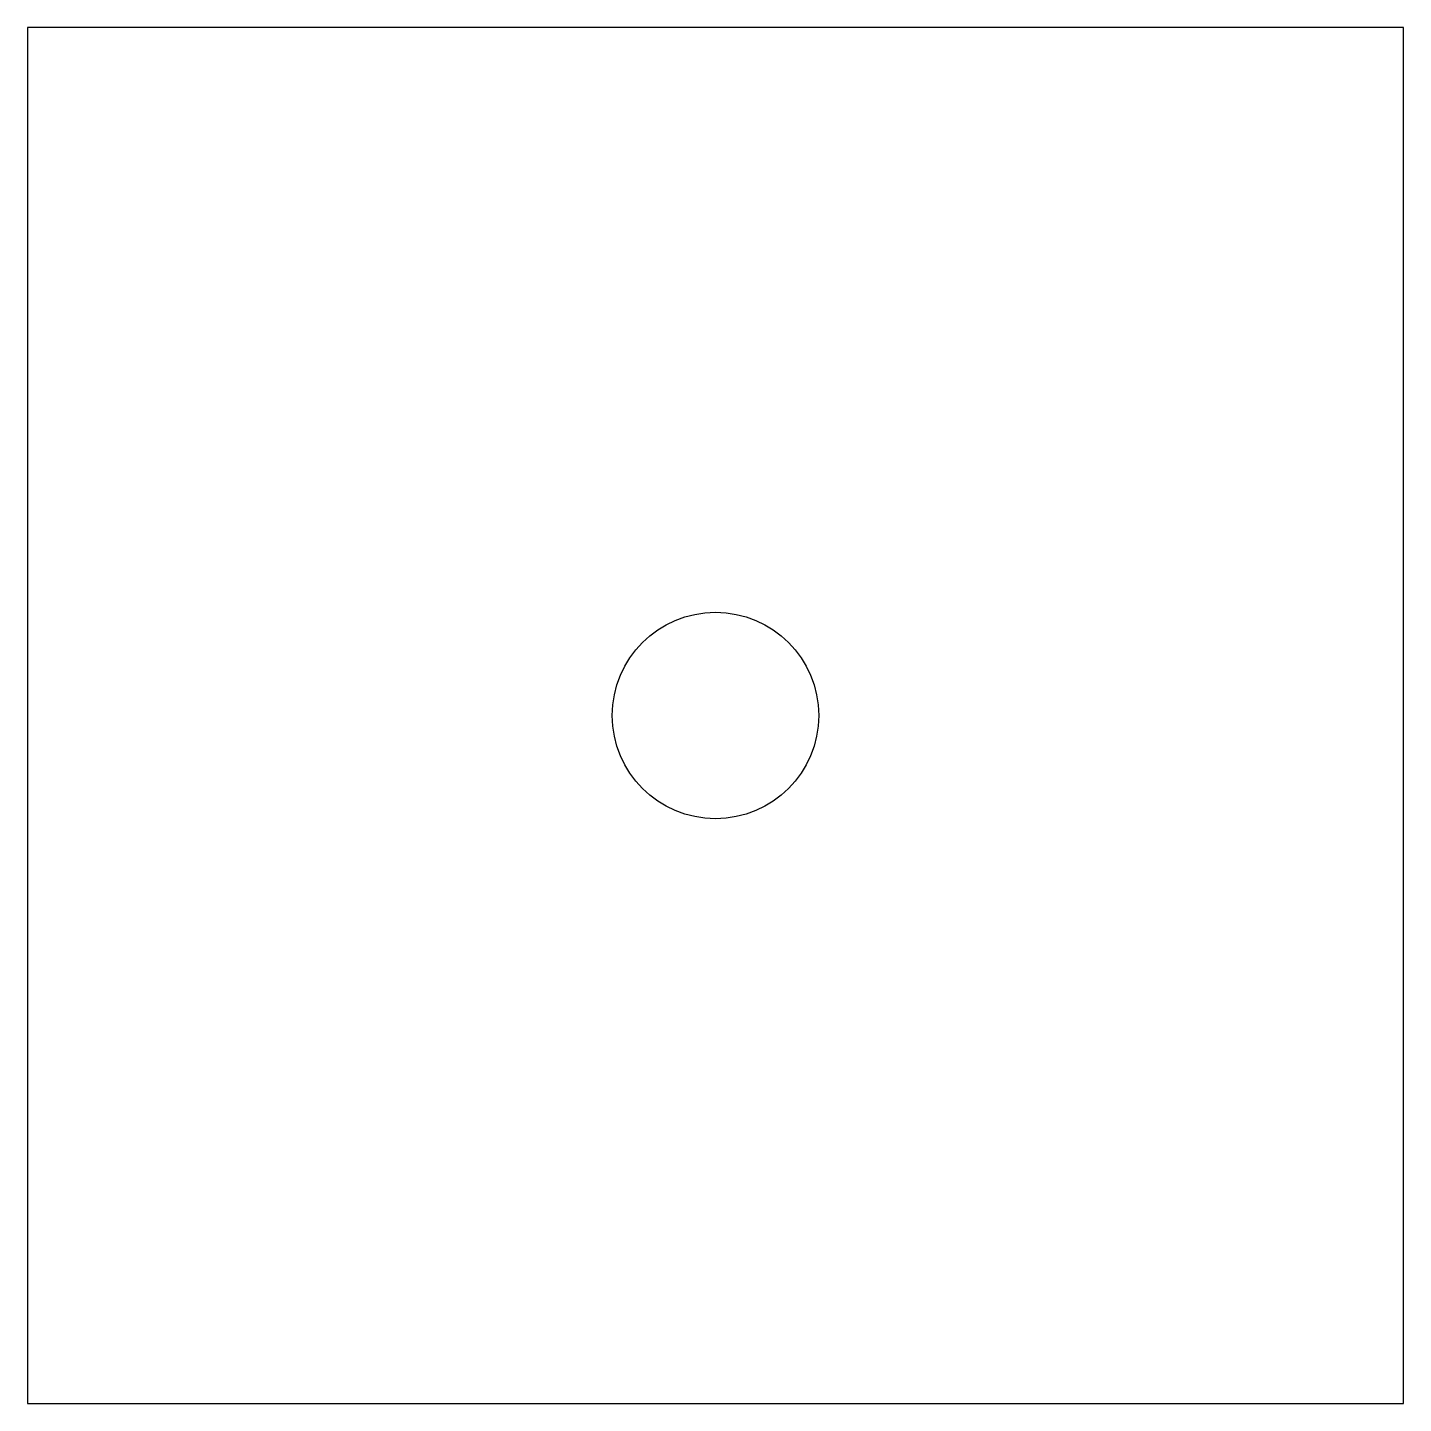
# Model space of a CAD drawing. Header units: inches. Extents: x 0 to 2.5, y 0 to 2.5.
import ezdxf

# ---------------------------------------------------------------- set-up
doc = ezdxf.new("R2010")
doc.units = ezdxf.units.IN
doc.header["$MEASUREMENT"] = 0
doc.layers.add('CUT', color=7, linetype='CONTINUOUS')

msp = doc.modelspace()

# ---------------------------------------------------------------- linework, layer by layer
at = {"layer": 'CUT'}
for p, q in [((2.5, 2.5), (0, 2.5)), ((0, 2.5), (0, 0)), ((2.5, 0), (2.5, 2.5)), ((0, 0), (2.5, 0))]:
    msp.add_line(p, q, dxfattribs=at)
msp.add_circle((1.25, 1.25), 0.1875, dxfattribs=at)

doc.saveas('drawing.dxf')
